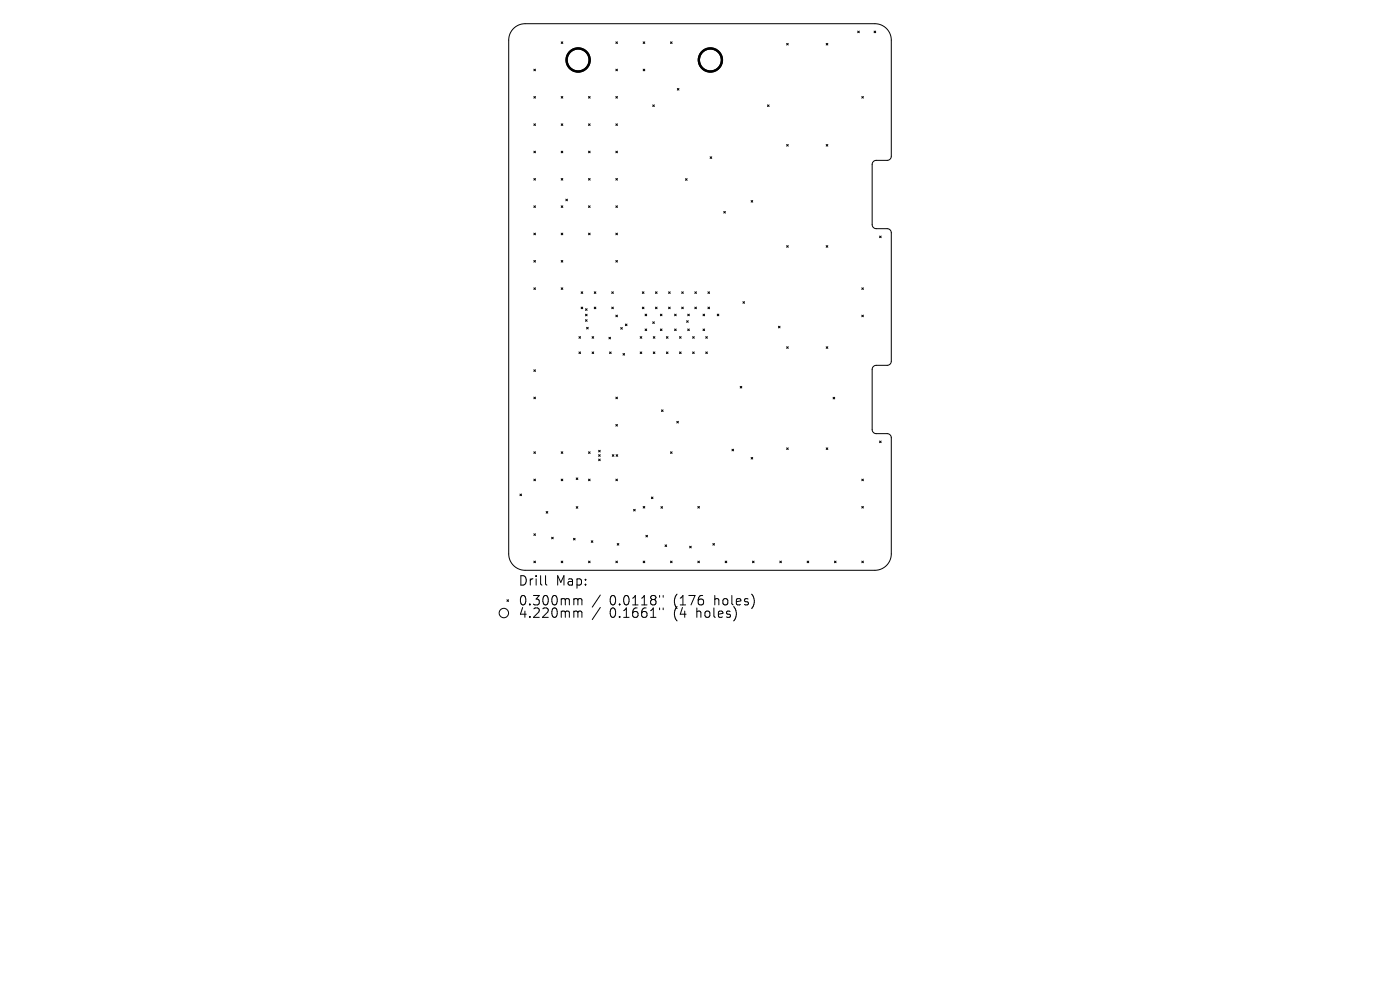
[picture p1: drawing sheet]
<svg xmlns="http://www.w3.org/2000/svg" width="297mm" height="210mm" viewBox="0 0 297 210" stroke-linecap="round" stroke-linejoin="round" font-family="sans-serif">
<defs><g id="words">
<g font-size="2.8">
<text x="109.9" y="124.5">Drill</text>
<text x="117.9" y="124.5">Map:</text>
<text x="109.9" y="128.7">0.300mm</text>
<text x="109.9" y="131.3">4.220mm</text>
<text x="129.3" y="128.7">0.0118&quot;</text>
<text x="129.3" y="131.3">0.1661&quot;</text>
<text x="143.1" y="128.7">(176</text>
<text x="143.1" y="131.3">(4</text>
<text x="148" y="131.3">holes)</text>
<text x="151.8" y="128.7">holes)</text>
</g>
</g></defs>
<g fill="none" stroke="#000" stroke-width=".21">
<path d="M108.9 6a3.5 3.5 0 0 1 2.5-1h74.2a3.5 3.5 0 0 1 3.5 3.5v24.6a.87 .87 0 0 1-.9 .9h-2.3a.87 .87 0 0 0-.9 .9v12.7a.87 .87 0 0 0 .9 .9h2.3a.87 .87 0 0 1 .9 .9v27.2a.87 .87 0 0 1-.9 .9h-2.3a.87 .87 0 0 0-.9 .9v12.7a.87 .87 0 0 0 .9 .9h2.3a.87 .87 0 0 1 .9 .9v24.6a3.5 3.5 0 0 1-3.5 3.5h-74.2a3.5 3.5 0 0 1-3.5-3.5v-109a3.5 3.5 0 0 1 1-2.5zM113.3 14.7l.3 .3M113.6 14.7l-.3 .3M119.1 8.9l.3 .3M119.4 8.9l-.3 .3M130.6 8.9l.4 .3M130.6 14.7l.4 .3M131 8.9l-.4 .3M131 14.7l-.4 .3M136.4 14.7l.4 .3M136.4 8.9l.4 .3M136.8 8.9l-.4 .3"/>
<path d="M136.8 14.7l-.4 .3M142.2 8.9l.4 .3M142.6 8.9l-.4 .3M143.7 18.8l.3 .3M144 18.8l-.3 .3M166.9 9.2l.3 .4M167.2 9.2l-.3 .4M175.3 9.2l.3 .4M175.6 9.2l-.3 .4M182 6.6l.3 .3M182.3 6.6l-.3 .3M185.4 6.6l.4 .3"/>
<path d="M185.8 6.6l-.4 .3M113.3 20.5l.3 .3M113.3 26.3l.3 .3M113.3 32.1l.3 .3M113.3 37.9l.3 .3M113.6 20.5l-.3 .3M113.6 26.3l-.3 .3M113.6 32.1l-.3 .3M113.6 37.9l-.3 .3M119.1 20.5l.3 .3M119.1 32.1l.3 .3M119.1 26.3l.3 .3"/>
<path d="M119.1 37.9l.3 .3M119.4 20.5l-.3 .3M119.4 26.3l-.3 .3M119.4 32.1l-.3 .3M119.4 37.9l-.3 .3M124.8 37.9l.4 .3M124.8 32.1l.4 .3M124.8 20.5l.4 .3M124.8 26.3l.4 .3M125.2 20.5l-.4 .3M125.2 26.3l-.4 .3M125.2 32.1l-.4 .3"/>
<path d="M125.2 37.9l-.4 .3M130.6 37.9l.4 .3M130.6 26.3l.4 .3M130.6 32.1l.4 .3M130.6 20.5l.4 .3M131 20.5l-.4 .3M131 26.3l-.4 .3M131 32.1l-.4 .3M131 37.9l-.4 .3M138.5 22.2l.3 .4M138.8 22.2l-.3 .4M145.4 37.9l.4 .3"/>
<path d="M145.8 37.9l-.4 .3M150.6 33.3l.4 .3M151 33.3l-.4 .3M162.8 22.2l.4 .4M163.2 22.2l-.4 .4M166.9 30.7l.3 .3M167.2 30.7l-.3 .3M175.3 30.7l.3 .3M175.6 30.7l-.3 .3M182.8 20.5l.4 .3M183.2 20.5l-.4 .3M113.3 43.7l.3 .3"/>
<path d="M113.3 49.5l.3 .3M113.3 55.3l.3 .3M113.6 43.7l-.3 .3M113.6 49.5l-.3 .3M113.6 55.3l-.3 .3M119.1 43.7l.3 .3M119.1 49.5l.3 .3M119.1 55.3l.3 .3M119.4 43.7l-.3 .3M119.4 49.5l-.3 .3M119.4 55.3l-.3 .3M120 42.2l.4 .4"/>
<path d="M120.4 42.2l-.4 .4M124.8 49.5l.4 .3M124.8 43.7l.4 .3M125.2 49.5l-.4 .3M125.2 43.7l-.4 .3M130.6 55.3l.4 .3M130.6 49.5l.4 .3M130.6 43.7l.4 .3M131 43.7l-.4 .3M131 49.5l-.4 .3M131 55.3l-.4 .3M153.5 44.9l.4 .3"/>
<path d="M153.9 44.9l-.4 .3M159.3 42.5l.4 .4M159.7 42.5l-.4 .4M166.9 52.1l.3 .4M167.2 52.1l-.3 .4M175.3 52.1l.3 .4M175.6 52.1l-.3 .4M186.6 50.1l.3 .3M186.9 50.1l-.3 .3M113.3 61.1l.3 .3M113.3 78.4l.3 .4M113.6 61.1l-.3 .3"/>
<path d="M113.6 78.4l-.3 .4M119.1 61.1l.3 .3M119.4 61.1l-.3 .3M122.8 71.4l.4 .4M122.8 74.7l.4 .3M123.2 74.7l-.4 .3M123.2 71.4l-.4 .4M123.3 61.9l.3 .3M123.3 65.1l.3 .4M123.6 61.9l-.3 .3M123.6 65.1l-.3 .4M124.2 65.5l.4 .3"/>
<path d="M124.2 66.7l.4 .3M124.2 67.8l.4 .4M124.4 69.4l.4 .4M124.6 65.5l-.4 .3M124.6 66.7l-.4 .3M124.6 67.8l-.4 .4M124.8 69.4l-.4 .4M125.6 71.4l.3 .4M125.6 74.7l.3 .3M125.9 71.4l-.3 .4M125.9 74.7l-.3 .3M126.1 61.9l.3 .3"/>
<path d="M126.1 65.1l.3 .4M126.4 61.9l-.3 .3M126.4 65.1l-.3 .4M129.2 71.5l.3 .4M129.3 74.7l.4 .3M129.5 71.5l-.3 .4M129.7 74.7l-.4 .3M129.8 61.9l.3 .3M129.8 65.1l.3 .4M130.1 61.9l-.3 .3M130.1 65.1l-.3 .4M130.6 66.9l.4 .3"/>
<path d="M131 66.9l-.4 .3M131.7 69.5l.3 .3M132 69.5l-.3 .3M132.2 75l.3 .3M132.5 75l-.3 .3M132.7 68.7l.3 .4M133 68.7l-.3 .4M135.8 71.4l.4 .4M135.8 74.7l.4 .3M136.2 71.4l-.4 .4M136.2 74.7l-.4 .3M136.3 61.9l.3 .3"/>
<path d="M136.3 65.1l.3 .4M136.6 65.1l-.3 .4M136.6 61.9l-.3 .3M136.8 66.6l.4 .4M136.8 69.8l.4 .3M137.2 66.6l-.4 .4M137.2 69.8l-.4 .3M138.5 68.3l.3 .3M138.6 74.7l.3 .3M138.6 71.4l.3 .4M138.8 68.3l-.3 .3M138.9 71.4l-.3 .4"/>
<path d="M138.9 74.7l-.3 .3M139.1 61.9l.3 .3M139.1 65.1l.3 .4M139.4 61.9l-.3 .3M139.4 65.1l-.3 .4M140.1 66.6l.3 .4M140.1 69.8l.3 .3M140.4 66.6l-.3 .4M140.4 69.8l-.3 .3M141.4 71.4l.3 .4M141.4 74.7l.3 .3M141.7 71.4l-.3 .4"/>
<path d="M141.7 74.7l-.3 .3M141.8 61.9l.4 .3M141.8 65.1l.4 .4M142.2 61.9l-.4 .3M142.2 65.1l-.4 .4M143.1 66.6l.4 .4M143.1 69.8l.4 .3M143.5 66.6l-.4 .4M143.5 69.8l-.4 .3M144.2 71.4l.3 .4M144.2 74.7l.3 .3M144.5 71.4l-.3 .4"/>
<path d="M144.5 74.7l-.3 .3M144.6 61.9l.4 .3M144.6 65.1l.4 .4M145 61.9l-.4 .3M145 65.1l-.4 .4M145.7 68l.3 .4M145.9 66.6l.3 .4M145.9 69.8l.3 .3M146 68l-.3 .4M146.2 66.6l-.3 .4M146.2 69.8l-.3 .3M146.9 71.4l.4 .4"/>
<path d="M146.9 74.7l.4 .3M147.3 71.4l-.4 .4M147.3 74.7l-.4 .3M147.4 61.9l.3 .3M147.4 65.1l.3 .4M147.7 61.9l-.3 .3M147.7 65.1l-.3 .4M149.1 66.6l.4 .4M149.1 69.8l.4 .3M149.5 66.6l-.4 .4M149.5 69.8l-.4 .3M149.7 71.4l.4 .4"/>
<path d="M149.7 74.7l.4 .3M150.1 74.7l-.4 .3M150.1 71.4l-.4 .4M150.2 61.9l.3 .3M150.2 65.1l.3 .4M150.5 61.9l-.3 .3M150.5 65.1l-.3 .4M152.2 66.6l.3 .4M152.5 66.6l-.3 .4M157.6 64l.4 .3M158 64l-.4 .3M165.1 69.2l.4 .4"/>
<path d="M165.5 69.2l-.4 .4M166.9 73.6l.3 .3M167.2 73.6l-.3 .3M175.3 73.6l.3 .3M175.6 73.6l-.3 .3M182.8 61.1l.4 .3M182.8 66.9l.4 .3M183.2 61.1l-.4 .3M183.2 66.9l-.4 .3M113.3 84.2l.3 .4M113.3 95.8l.3 .4M113.6 84.2l-.3 .4"/>
<path d="M113.6 95.8l-.3 .4M119.1 95.8l.3 .4M119.4 95.8l-.3 .4M124.8 95.8l.4 .4M125.2 95.8l-.4 .4M127 95.5l.3 .4M127 96.5l.3 .3M127 97.4l.3 .3M127.3 97.4l-.3 .3M127.3 95.5l-.3 .4M127.3 96.5l-.3 .3M129.9 96.5l.3 .3"/>
<path d="M130.2 96.5l-.3 .3M130.6 84.2l.4 .4M130.6 90l.4 .4M130.7 96.5l.4 .3M131 84.2l-.4 .4M131 90l-.4 .4M131.1 96.5l-.4 .3M140.3 86.9l.4 .4M140.7 86.9l-.4 .4M142.2 95.8l.4 .4M142.6 95.8l-.4 .4M143.6 89.4l.3 .3"/>
<path d="M143.9 89.4l-.3 .3M155.3 95.3l.3 .3M155.6 95.3l-.3 .3M157 82l.4 .3M157.4 82l-.4 .3M159.3 97l.4 .4M159.7 97l-.4 .4M166.9 95l.3 .4M167.2 95l-.3 .4M175.3 95l.3 .4M175.6 95l-.3 .4M176.7 84.3l.4 .3"/>
<path d="M177.1 84.3l-.4 .3M186.6 93.6l.3 .3M186.9 93.6l-.3 .3M110.3 104.8l.3 .3M110.6 104.8l-.3 .3M113.3 101.6l.3 .4M113.3 113.2l.3 .4M113.3 119l.3 .4M113.6 101.6l-.3 .4M113.6 113.2l-.3 .4M113.6 119l-.3 .4M115.9 108.5l.3 .4"/>
<path d="M116.2 108.5l-.3 .4M117 114l.4 .3M117.4 114l-.4 .3M119.1 101.6l.3 .4M119.1 119l.3 .4M119.4 101.6l-.3 .4M119.4 119l-.3 .4M121.7 114.2l.3 .3M122 114.2l-.3 .3M122.2 101.4l.4 .3M122.2 107.5l.4 .3M122.6 101.4l-.4 .3"/>
<path d="M122.6 107.5l-.4 .3M124.8 101.6l.4 .4M124.8 119l.4 .4M125.2 101.6l-.4 .4M125.2 119l-.4 .4M125.4 114.7l.4 .4M125.8 114.7l-.4 .4M130.6 101.6l.4 .4M130.6 119l.4 .4M130.9 115.3l.4 .3M131 101.6l-.4 .4M131 119l-.4 .4"/>
<path d="M131.3 115.3l-.4 .3M134.4 108l.4 .4M134.8 108l-.4 .4M136.4 107.4l.4 .4M136.4 119l.4 .4M136.8 107.4l-.4 .4M136.8 119l-.4 .4M137 113.6l.4 .3M137.4 113.6l-.4 .3M138.2 105.4l.3 .4M138.5 105.4l-.3 .4M140.2 107.5l.4 .3"/>
<path d="M140.6 107.5l-.4 .3M141.1 115.6l.3 .3M141.4 115.6l-.3 .3M142.2 119l.4 .4M142.6 119l-.4 .4M146.3 115.9l.3 .3M146.6 115.9l-.3 .3M148 107.4l.4 .4M148 119l.4 .4M148.4 107.4l-.4 .4M148.4 119l-.4 .4M151.2 115.3l.4 .3"/>
<path d="M151.6 115.3l-.4 .3M153.8 119l.4 .4M154.2 119l-.4 .4M159.6 119l.4 .4M160 119l-.4 .4M165.4 119l.4 .4M165.8 119l-.4 .4M171.2 119l.4 .4M171.6 119l-.4 .4M177 119l.4 .4M177.4 119l-.4 .4M182.8 101.6l.4 .4"/>
<path d="M182.8 107.4l.4 .4M182.8 119l.4 .4M183.2 101.6l-.4 .4M183.2 107.4l-.4 .4M183.2 119l-.4 .4M107.5 127.2l.4 .4M107.9 127.2l-.4 .4M115.7 122.1v1.7l.3 .3M122 127l.5 .1 .1 .2M122 129.6h.3l.3 .3M122.6 127.3l.3-.3 .5 .1 .1 1.2M122.6 127.3v1"/>
<path d="M122.6 129.9v1.1M122.6 129.9l.3-.3 .5 .1 .1 1.3M127.4 126.2l-1.8 2.6M127.4 128.9l-1.8 2.5M139.9 126.3v.4M139.9 129v.3M140.7 126.3v.4M140.7 129v.3"/>
<circle cx="106.9" cy="130" r="1"/>
</g>
<g fill="none" stroke="#000" stroke-width=".49">
<circle cx="122.6" cy="12.7" r="2.45"/>
<circle cx="150.7" cy="12.7" r="2.45"/>
</g>
<use href="#words"/>
</svg>
